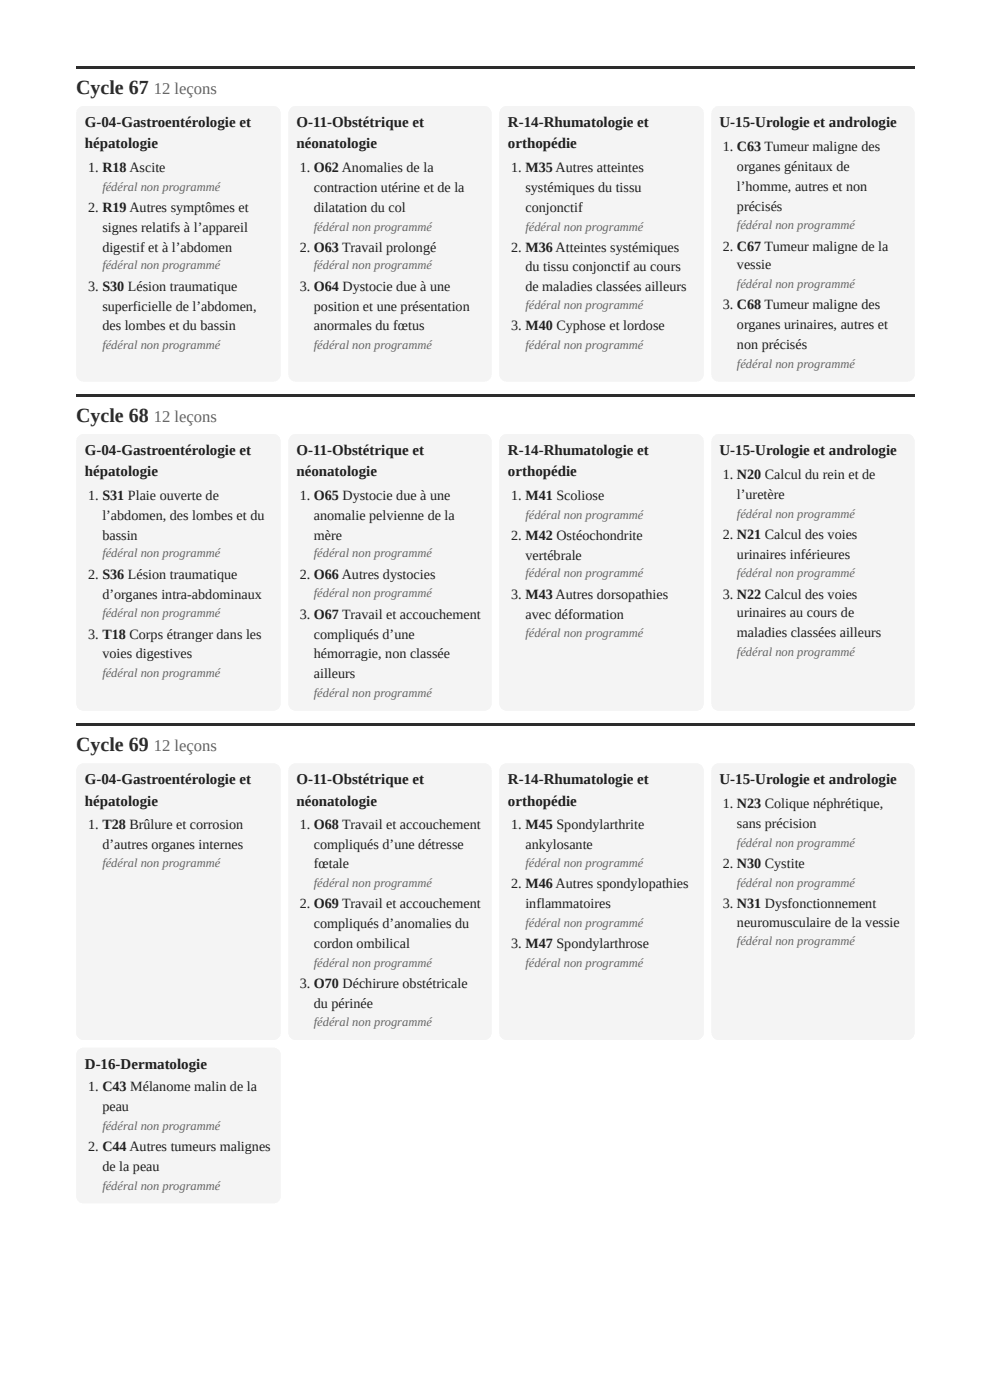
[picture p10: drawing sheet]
<svg xmlns="http://www.w3.org/2000/svg" width="210mm" height="297mm" viewBox="0 0 210 297" stroke-linecap="round" stroke-linejoin="round" font-family="sans-serif">
<defs><g id="words">
<g font-size="4.2" fill="#1f3428">
<text x="16.1" y="19.8">Cycle 67</text>
<text x="16.1" y="89.4">Cycle 68</text>
<text x="16.1" y="159.3">Cycle 69</text>
</g>
<g font-size="3.5" fill="#5b6a60">
<text x="32.6" y="19.8">12 leçons</text>
<text x="32.6" y="89.4">12 leçons</text>
<text x="32.6" y="159.3">12 leçons</text>
</g>
<g font-size="3.2" fill="#17231c">
<text x="18" y="27">G-04-Gastroentérologie et</text>
<text x="62.8" y="27">O-11-Obstétrique et</text>
<text x="107.7" y="27">R-14-Rhumatologie et</text>
<text x="152.5" y="27">U-15-Urologie et andrologie</text>
<text x="18" y="31.5">hépatologie</text>
<text x="62.8" y="31.5">néonatologie</text>
<text x="107.7" y="31.5">orthopédie</text>
<text x="18" y="96.6">G-04-Gastroentérologie et</text>
<text x="18" y="101.1">hépatologie</text>
<text x="62.8" y="96.6">O-11-Obstétrique et</text>
<text x="62.8" y="101.1">néonatologie</text>
<text x="107.7" y="96.6">R-14-Rhumatologie et</text>
<text x="107.7" y="101.1">orthopédie</text>
<text x="152.5" y="96.6">U-15-Urologie et andrologie</text>
<text x="18" y="166.4">G-04-Gastroentérologie et</text>
<text x="62.8" y="166.4">O-11-Obstétrique et</text>
<text x="107.7" y="166.4">R-14-Rhumatologie et</text>
<text x="152.5" y="166.4">U-15-Urologie et andrologie</text>
<text x="18" y="170.9">hépatologie</text>
<text x="62.8" y="170.9">néonatologie</text>
<text x="107.7" y="170.9">orthopédie</text>
<text x="18" y="226.7">D-16-Dermatologie</text>
</g>
<g font-size="3" fill="#17231c">
<text x="153.2" y="32">1. C63 Tumeur maligne des</text>
<text x="18.7" y="36.5">1. R18 Ascite</text>
<text x="63.5" y="36.5">1. O62 Anomalies de la</text>
<text x="66.5" y="40.7">contraction utérine et de la</text>
<text x="108.4" y="36.5">1. M35 Autres atteintes</text>
<text x="111.4" y="40.7">systémiques du tissu</text>
<text x="156.2" y="36.2">organes génitaux de</text>
<text x="156.2" y="40.5">l’homme, autres et non</text>
<text x="18.7" y="45">2. R19 Autres symptômes et</text>
<text x="66.5" y="45">dilatation du col</text>
<text x="111.4" y="45">conjonctif</text>
<text x="156.2" y="44.7">précisés</text>
<text x="21.7" y="49.2">signes relatifs à l’appareil</text>
<text x="21.7" y="53.4">digestif et à l’abdomen</text>
<text x="63.5" y="53.4">2. O63 Travail prolongé</text>
<text x="108.4" y="53.4">2. M36 Atteintes systémiques</text>
<text x="153.2" y="53.2">2. C67 Tumeur maligne de la</text>
<text x="111.4" y="57.4">du tissu conjonctif au cours</text>
<text x="156.2" y="57.2">vessie</text>
<text x="18.7" y="61.6">3. S30 Lésion traumatique</text>
<text x="21.7" y="65.9">superficielle de l’abdomen,</text>
<text x="63.5" y="61.6">3. O64 Dystocie due à une</text>
<text x="66.5" y="65.9">position et une présentation</text>
<text x="111.4" y="61.6">de maladies classées ailleurs</text>
<text x="153.2" y="65.6">3. C68 Tumeur maligne des</text>
<text x="21.7" y="70.1">des lombes et du bassin</text>
<text x="66.5" y="70.1">anormales du fœtus</text>
<text x="108.4" y="70.1">3. M40 Cyphose et lordose</text>
<text x="156.2" y="69.9">organes urinaires, autres et</text>
<text x="156.2" y="74.1">non précisés</text>
<text x="153.2" y="101.6">1. N20 Calcul du rein et de</text>
<text x="18.7" y="106.1">1. S31 Plaie ouverte de</text>
<text x="63.5" y="106.1">1. O65 Dystocie due à une</text>
<text x="108.4" y="106.1">1. M41 Scoliose</text>
<text x="156.2" y="105.8">l’uretère</text>
<text x="21.7" y="110.3">l’abdomen, des lombes et du</text>
<text x="66.5" y="110.3">anomalie pelvienne de la</text>
<text x="21.7" y="114.6">bassin</text>
<text x="66.5" y="114.6">mère</text>
<text x="108.4" y="114.6">2. M42 Ostéochondrite</text>
<text x="111.4" y="118.8">vertébrale</text>
<text x="153.2" y="114.3">2. N21 Calcul des voies</text>
<text x="156.2" y="118.5">urinaires inférieures</text>
<text x="18.7" y="122.8">2. S36 Lésion traumatique</text>
<text x="63.5" y="122.8">2. O66 Autres dystocies</text>
<text x="21.7" y="127">d’organes intra-abdominaux</text>
<text x="63.5" y="131.2">3. O67 Travail et accouchement</text>
<text x="108.4" y="127">3. M43 Autres dorsopathies</text>
<text x="111.4" y="131.2">avec déformation</text>
<text x="153.2" y="127">3. N22 Calcul des voies</text>
<text x="156.2" y="131">urinaires au cours de</text>
<text x="18.7" y="135.5">3. T18 Corps étranger dans les</text>
<text x="66.5" y="135.5">compliqués d’une</text>
<text x="156.2" y="135.2">maladies classées ailleurs</text>
<text x="21.7" y="139.7">voies digestives</text>
<text x="66.5" y="139.7">hémorragie, non classée</text>
<text x="66.5" y="143.9">ailleurs</text>
<text x="153.2" y="171.5">1. N23 Colique néphrétique,</text>
<text x="18.7" y="175.9">1. T28 Brûlure et corrosion</text>
<text x="63.5" y="175.9">1. O68 Travail et accouchement</text>
<text x="108.4" y="175.9">1. M45 Spondylarthrite</text>
<text x="156.2" y="175.7">sans précision</text>
<text x="21.7" y="180.2">d’autres organes internes</text>
<text x="66.5" y="180.2">compliqués d’une détresse</text>
<text x="66.5" y="184.2">fœtale</text>
<text x="111.4" y="180.2">ankylosante</text>
<text x="153.2" y="184.2">2. N30 Cystite</text>
<text x="108.4" y="188.4">2. M46 Autres spondylopathies</text>
<text x="63.5" y="192.6">2. O69 Travail et accouchement</text>
<text x="66.5" y="196.9">compliqués d’anomalies du</text>
<text x="111.4" y="192.6">inflammatoires</text>
<text x="153.2" y="192.6">3. N31 Dysfonctionnement</text>
<text x="156.2" y="196.6">neuromusculaire de la vessie</text>
<text x="66.5" y="201.1">cordon ombilical</text>
<text x="108.4" y="201.1">3. M47 Spondylarthrose</text>
<text x="63.5" y="209.6">3. O70 Déchirure obstétricale</text>
<text x="66.5" y="213.8">du périnée</text>
<text x="18.7" y="231.5">1. C43 Mélanome malin de la</text>
<text x="21.7" y="235.7">peau</text>
<text x="18.7" y="244.2">2. C44 Autres tumeurs malignes</text>
<text x="21.7" y="248.4">de la peau</text>
</g>
<g font-size="2.6" fill="#5b6a60">
<text x="21.7" y="40.5">fédéral non programmé</text>
<text x="66.5" y="48.9">fédéral non programmé</text>
<text x="111.4" y="48.9">fédéral non programmé</text>
<text x="156.2" y="48.7">fédéral non programmé</text>
<text x="21.7" y="57.2">fédéral non programmé</text>
<text x="66.5" y="57.2">fédéral non programmé</text>
<text x="111.4" y="65.6">fédéral non programmé</text>
<text x="156.2" y="61.1">fédéral non programmé</text>
<text x="21.7" y="74.1">fédéral non programmé</text>
<text x="66.5" y="74.1">fédéral non programmé</text>
<text x="111.4" y="74.1">fédéral non programmé</text>
<text x="156.2" y="78.1">fédéral non programmé</text>
<text x="111.4" y="110.1">fédéral non programmé</text>
<text x="156.2" y="109.8">fédéral non programmé</text>
<text x="21.7" y="118.3">fédéral non programmé</text>
<text x="66.5" y="118.3">fédéral non programmé</text>
<text x="111.4" y="122.5">fédéral non programmé</text>
<text x="156.2" y="122.5">fédéral non programmé</text>
<text x="21.7" y="131">fédéral non programmé</text>
<text x="66.5" y="126.7">fédéral non programmé</text>
<text x="111.4" y="135.2">fédéral non programmé</text>
<text x="21.7" y="143.7">fédéral non programmé</text>
<text x="156.2" y="139.2">fédéral non programmé</text>
<text x="66.5" y="147.9">fédéral non programmé</text>
<text x="156.2" y="179.7">fédéral non programmé</text>
<text x="21.7" y="183.9">fédéral non programmé</text>
<text x="111.4" y="183.9">fédéral non programmé</text>
<text x="66.5" y="188.1">fédéral non programmé</text>
<text x="156.2" y="188.1">fédéral non programmé</text>
<text x="111.4" y="196.6">fédéral non programmé</text>
<text x="156.2" y="200.6">fédéral non programmé</text>
<text x="66.5" y="205.1">fédéral non programmé</text>
<text x="111.4" y="205.1">fédéral non programmé</text>
<text x="66.5" y="217.8">fédéral non programmé</text>
<text x="21.7" y="239.7">fédéral non programmé</text>
<text x="21.7" y="252.4">fédéral non programmé</text>
</g>
</g></defs>
<g fill="#1f3428">
<path d="M16.1 14h177.8v.6h-177.8z"/>
<path d="M16.1 83.6h177.8v.5h-177.8z"/>
<path d="M16.1 153.5h177.8v.5h-177.8z"/>
</g>
<g fill="#f3f5f2">
<path d="M16.6 23l.5-.4 .6-.1h40.2a1.59 1.59 0 0 1 1.6 1.6v55.3a1.59 1.59 0 0 1-1.6 1.6h-40.2a1.59 1.59 0 0 1-1.6-1.6v-55.3l.2-.6z"/>
<path d="M61.6 23l.5-.4 .6-.1h40a1.59 1.59 0 0 1 1.5 1.6v55.3a1.59 1.59 0 0 1-1.5 1.6h-40a1.59 1.59 0 0 1-1.6-1.6v-55.3l.1-.6z"/>
<path d="M106.3 23l.5-.4 .6-.1h40.2a1.59 1.59 0 0 1 1.6 1.6v55.3a1.59 1.59 0 0 1-1.6 1.6h-40.2a1.59 1.59 0 0 1-1.6-1.6v-55.3l.2-.6z"/>
<path d="M151.3 23l.5-.4 .6-.1h40a1.59 1.59 0 0 1 1.5 1.6v55.3a1.59 1.59 0 0 1-1.5 1.6h-40a1.59 1.59 0 0 1-1.6-1.6v-55.3l.1-.6z"/>
<path d="M16.6 92.5l.5-.3 .6-.1h40.2a1.59 1.59 0 0 1 1.6 1.6v55.5a1.59 1.59 0 0 1-1.6 1.6h-40.2a1.59 1.59 0 0 1-1.6-1.6v-55.5l.2-.6z"/>
<path d="M61.6 92.5l.5-.3 .6-.1h40a1.59 1.59 0 0 1 1.5 1.6v55.5a1.59 1.59 0 0 1-1.5 1.6h-40a1.59 1.59 0 0 1-1.6-1.6v-55.5l.1-.6z"/>
<path d="M106.3 92.5l.5-.3 .6-.1h40.2a1.59 1.59 0 0 1 1.6 1.6v55.5a1.59 1.59 0 0 1-1.6 1.6h-40.2a1.59 1.59 0 0 1-1.6-1.6v-55.5l.2-.6z"/>
<path d="M151.3 92.5l.5-.3 .6-.1h40a1.59 1.59 0 0 1 1.5 1.6v55.5a1.59 1.59 0 0 1-1.5 1.6h-40a1.59 1.59 0 0 1-1.6-1.6v-55.5l.1-.6z"/>
<path d="M16.6 162.4l.5-.4 .6-.1h40.2a1.59 1.59 0 0 1 1.6 1.6v55.6a1.59 1.59 0 0 1-1.6 1.6h-40.2a1.59 1.59 0 0 1-1.6-1.6v-55.6l.2-.6z"/>
<path d="M61.6 162.4l.5-.4 .6-.1h40a1.59 1.59 0 0 1 1.5 1.6v55.6a1.59 1.59 0 0 1-1.5 1.6h-40a1.59 1.59 0 0 1-1.6-1.6v-55.6l.1-.6z"/>
<path d="M106.3 162.4l.5-.4 .6-.1h40.2a1.59 1.59 0 0 1 1.6 1.6v55.6a1.59 1.59 0 0 1-1.6 1.6h-40.2a1.59 1.59 0 0 1-1.6-1.6v-55.6l.2-.6z"/>
<path d="M151.3 162.4l.5-.4 .6-.1h40a1.59 1.59 0 0 1 1.5 1.6v55.6a1.59 1.59 0 0 1-1.5 1.6h-40a1.59 1.59 0 0 1-1.6-1.6v-55.6l.1-.6z"/>
<path d="M16.6 222.7l.5-.3 .6-.1h40.2a1.59 1.59 0 0 1 1.6 1.5v29.9a1.59 1.59 0 0 1-1.6 1.6h-40.2a1.59 1.59 0 0 1-1.6-1.6v-29.9l.2-.6z"/>
</g>
<use href="#words"/>
</svg>
